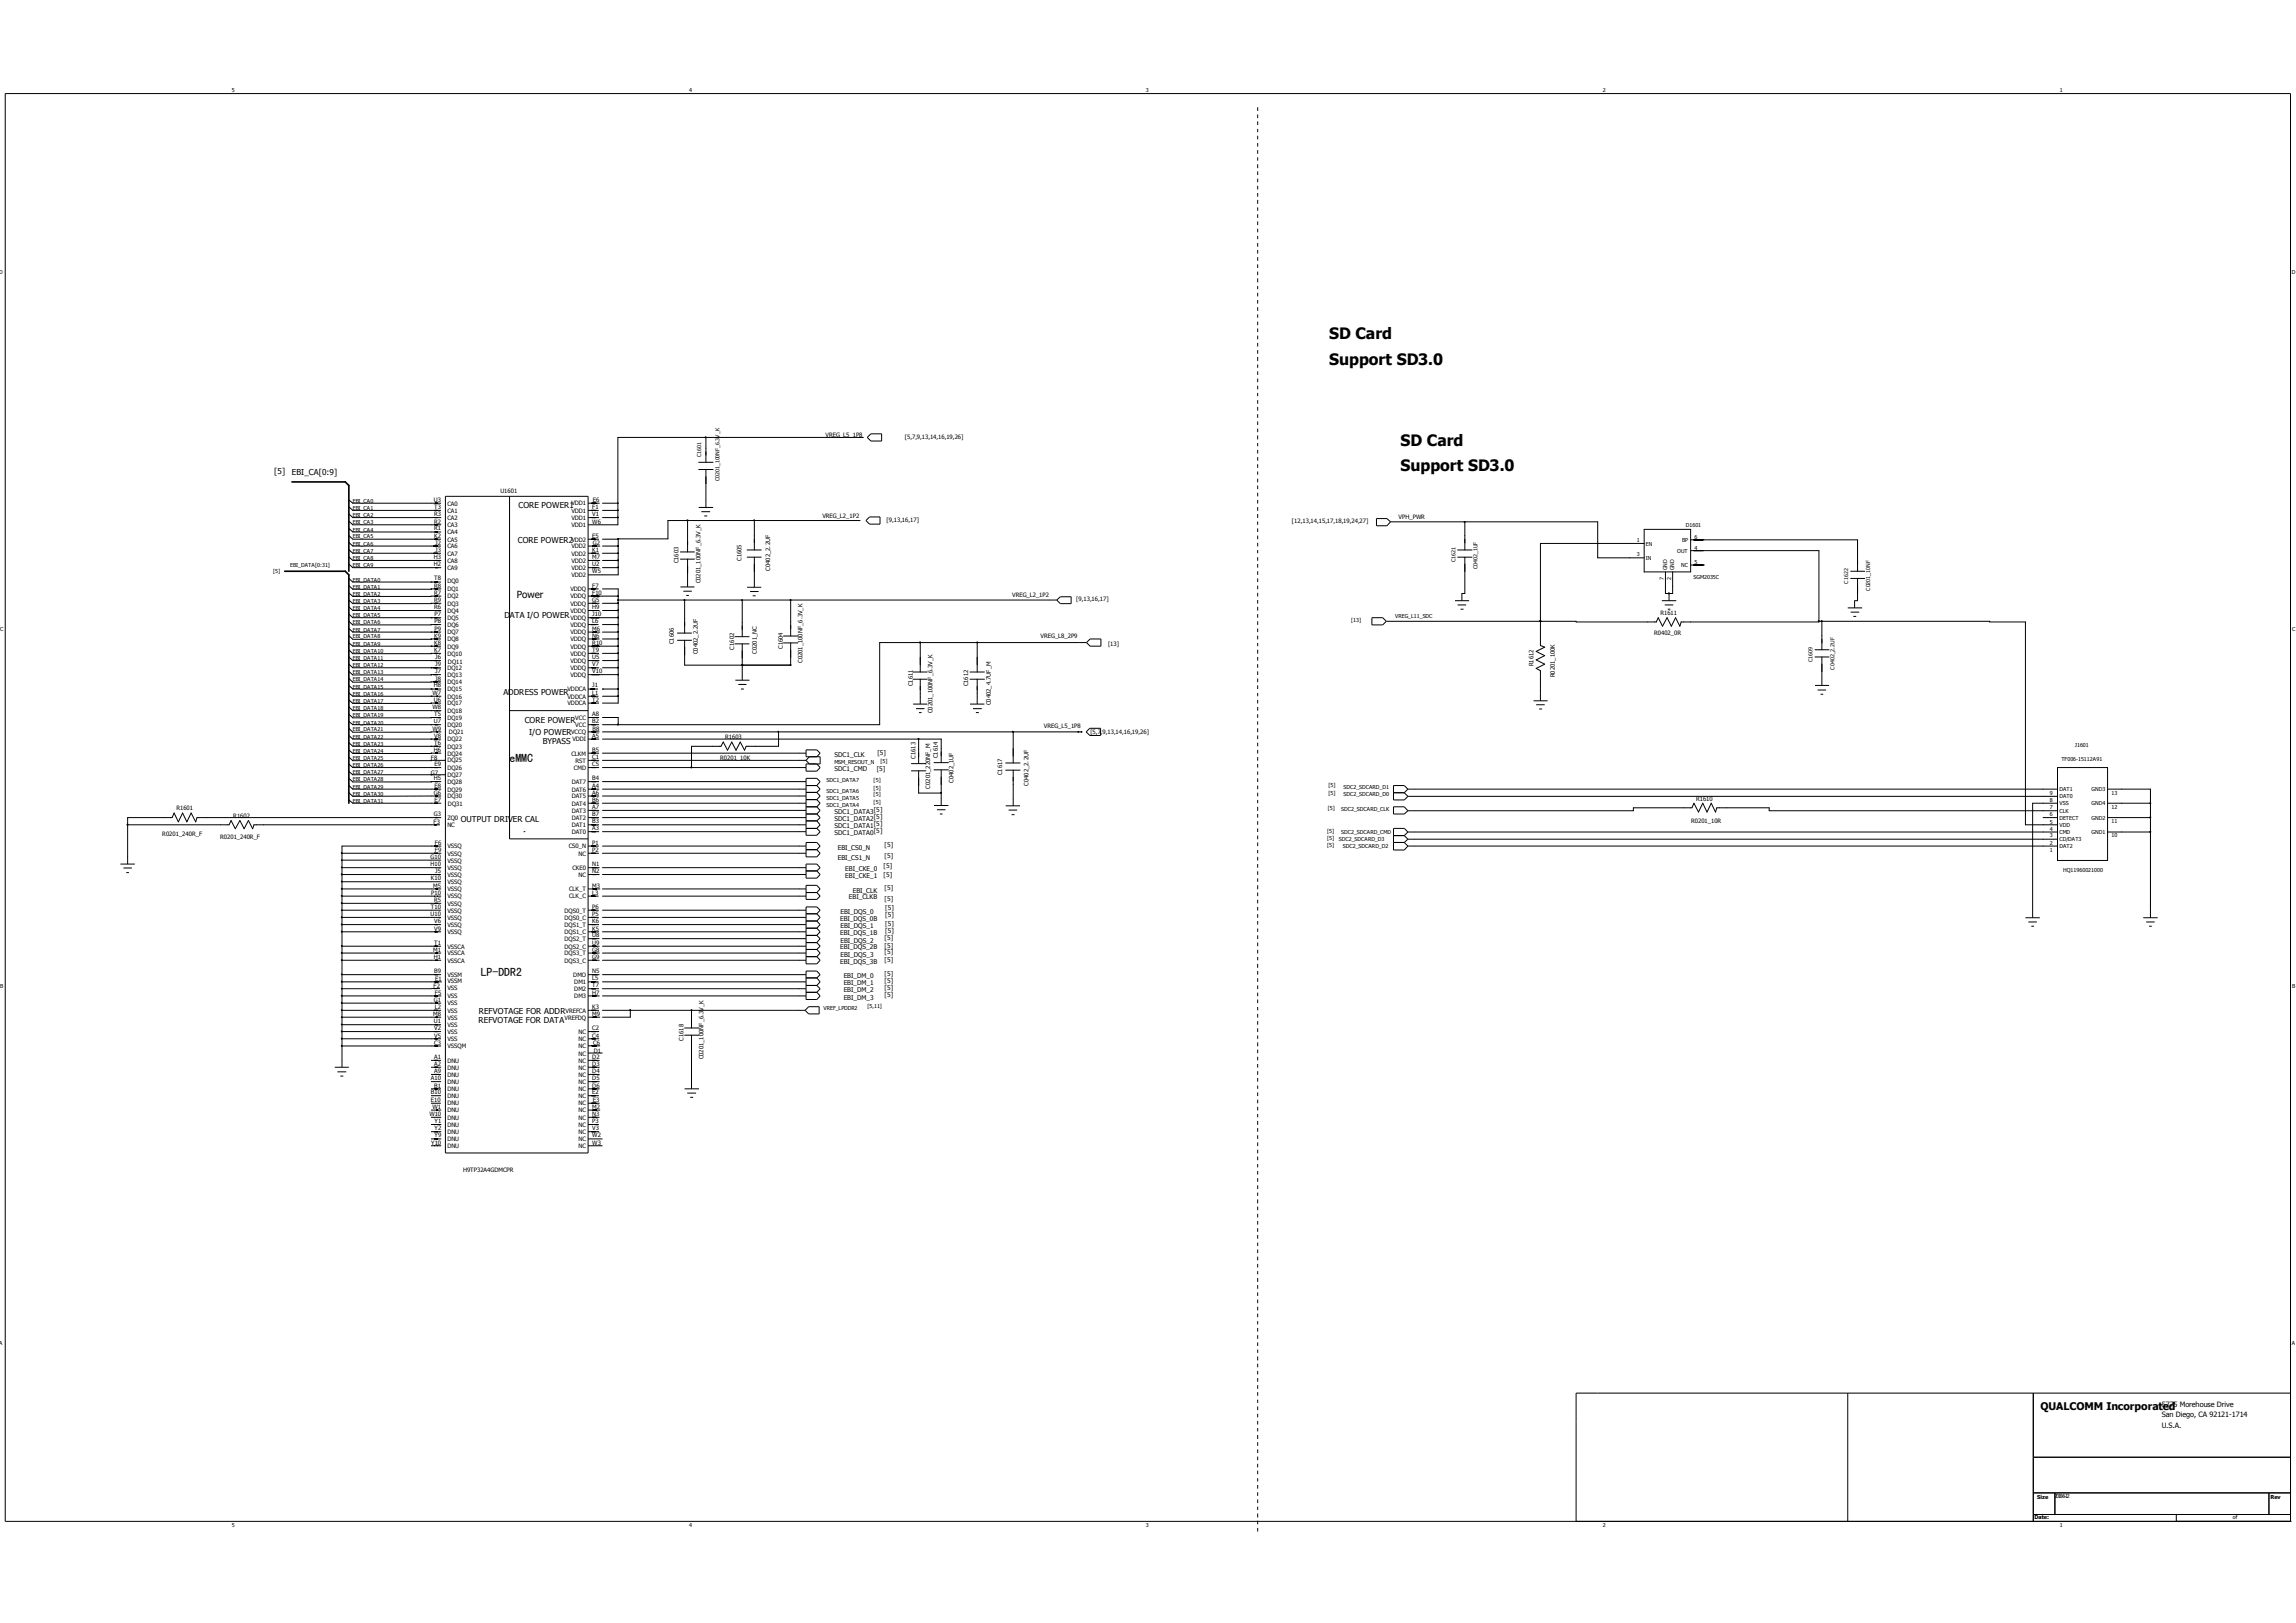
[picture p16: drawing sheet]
<svg xmlns="http://www.w3.org/2000/svg" width="297mm" height="210mm" viewBox="0 0 297 210" stroke-linecap="round" stroke-linejoin="round" font-family="sans-serif">
<defs><g id="words">
<g font-size="2">
<text x="172" y="43.9">SD Card</text>
<text x="172" y="47.2">Support SD3.0</text>
<text x="181.2" y="57.7">SD Card</text>
<text x="181.2" y="61">Support SD3.0</text>
</g>
<g font-size="1.5">
<text x="65.9" y="98.6">eMMC</text>
<text x="62.2" y="126.3">LP-DDR2</text>
</g>
<text font-size="1.4" x="263.9" y="182.5">QUALCOMM Incorporated</text>
<text font-size="1.3" x="66.8" y="77.3">Power</text>
<g font-size="1.1">
<text x="35.5" y="61.3">[5]</text>
<text x="37.8" y="61.4">EBI_CA[0:9]</text>
<text x="67.1" y="65.7">CORE POWER1</text>
<text x="67" y="70.3">CORE POWER2</text>
<text x="65.2" y="80">DATA I/O POWER</text>
<text x="65.1" y="89.9">ADDRESS POWER</text>
<text x="67.9" y="93.5">CORE POWER</text>
<text x="68.5" y="95.1">I/O POWER</text>
<text x="70.2" y="96.2">BYPASS</text>
<text x="59.6" y="106.4">OUTPUT DRIVER CAL</text>
<text x="61.9" y="131.2">REFVOTAGE FOR ADDR</text>
<text x="61.9" y="132.3">REFVOTAGE FOR DATA</text>
</g>
<g font-size=".9">
<text x="279.6" y="182">5775 Morehouse Drive</text>
<text x="279.6" y="183.4">San Diego, CA 92121-1714</text>
<text x="279.6" y="184.8">U.S.A.</text>
</g>
<g font-size=".8">
<text x="106.8" y="56.5">VREG_L5_1P8</text>
<text x="117" y="56.8">[5,7,9,13,14,16,19,26]</text>
<text x="56.1" y="65">U3</text>
<text x="56.2" y="65.9">T3</text>
<text x="57.9" y="65.4">CA0</text>
<text x="64.7" y="63.9">U1601</text>
<text x="73.9" y="65.4">VDD1</text>
<text x="76.6" y="65.9">F1</text>
<text x="76.7" y="65">E6</text>
<text x="56.2" y="69.6">K2</text>
<text x="56.2" y="68.6">R1</text>
<text x="56.2" y="67.7">R2</text>
<text x="56.2" y="66.8">R3</text>
<text x="56.3" y="70.5">J2</text>
<text x="56.3" y="71.4">J3</text>
<text x="57.9" y="71">CA6</text>
<text x="57.9" y="71.9">CA7</text>
<text x="57.9" y="70.1">CA5</text>
<text x="57.9" y="69.1">CA4</text>
<text x="57.9" y="68.2">CA3</text>
<text x="57.9" y="67.3">CA2</text>
<text x="57.9" y="66.3">CA1</text>
<text x="73.9" y="70.1">VDD2</text>
<text x="73.9" y="66.3">VDD1</text>
<text x="73.9" y="70.9">VDD2</text>
<text x="73.9" y="71.9">VDD2</text>
<text x="73.9" y="67.3">VDD1</text>
<text x="73.9" y="68.2">VDD1</text>
<text x="76.6" y="69.6">E5</text>
<text x="76.6" y="71.4">K1</text>
<text x="76.6" y="66.8">V1</text>
<text x="76.6" y="67.7">W6</text>
<text x="76.7" y="70.5">G2</text>
<text x="106.4" y="67.1">VREG_L2_1P2</text>
<text x="114.7" y="67.5">[9,13,16,17]</text>
<text x="167.1" y="67.7">[12,13,14,15,17,18,19,24,27]</text>
<text x="180.9" y="67.1">VPH_PWR</text>
<text x="56.1" y="73.2">H2</text>
<text x="56.1" y="72.4">H3</text>
<text x="56.2" y="77">R7</text>
<text x="56.2" y="76">R8</text>
<text x="56.2" y="77.9">R9</text>
<text x="56.2" y="75.1">T8</text>
<text x="57.9" y="73.8">CA9</text>
<text x="57.9" y="72.8">CA8</text>
<text x="57.9" y="77.4">DQ2</text>
<text x="57.9" y="76.5">DQ1</text>
<text x="57.9" y="75.5">DQ0</text>
<text x="73.8" y="76.5">VDDQ</text>
<text x="73.8" y="77.4">VDDQ</text>
<text x="73.9" y="72.8">VDD2</text>
<text x="73.9" y="73.8">VDD2</text>
<text x="73.9" y="74.7">VDD2</text>
<text x="76.6" y="76">F7</text>
<text x="76.6" y="77">F10</text>
<text x="76.6" y="77.9">G5</text>
<text x="76.6" y="72.4">M7</text>
<text x="76.6" y="73.2">U2</text>
<text x="76.6" y="74.2">W5</text>
<text x="87.7" y="72.9" transform="rotate(-90 87.7 72.9)">C1603</text>
<text x="90.6" y="75.5" transform="rotate(-90 90.6 75.5)">C0201_100NF_6.3V_K</text>
<text x="95.9" y="72.6" transform="rotate(-90 95.9 72.6)">C1605</text>
<text x="99.6" y="73.8" transform="rotate(-90 99.6 73.8)">C0402_2.2UF</text>
<text x="130.9" y="77.3">VREG_L2_1P2</text>
<text x="139.2" y="77.7">[9,13,16,17]</text>
<text x="56.2" y="83.4">K8</text>
<text x="56.2" y="82.5">K9</text>
<text x="56.2" y="78.8">R6</text>
<text x="56.2" y="79.8">P7</text>
<text x="56.2" y="80.7">P8</text>
<text x="56.2" y="81.6">P9</text>
<text x="57.9" y="83.9">DQ9</text>
<text x="57.9" y="83">DQ8</text>
<text x="57.9" y="80.2">DQ5</text>
<text x="57.9" y="81.1">DQ6</text>
<text x="57.9" y="82.1">DQ7</text>
<text x="57.9" y="79.3">DQ4</text>
<text x="57.9" y="78.4">DQ3</text>
<text x="73.8" y="78.4">VDDQ</text>
<text x="73.8" y="79.3">VDDQ</text>
<text x="73.8" y="80.2">VDDQ</text>
<text x="73.8" y="81.1">VDDQ</text>
<text x="73.8" y="82.1">VDDQ</text>
<text x="73.8" y="83">VDDQ</text>
<text x="73.8" y="83.9">VDDQ</text>
<text x="76.6" y="78.8">H9</text>
<text x="76.6" y="79.8">J10</text>
<text x="76.6" y="80.7">L6</text>
<text x="76.6" y="81.6">M6</text>
<text x="76.6" y="82.5">N6</text>
<text x="76.6" y="83.4">R10</text>
<text x="87.2" y="83.4" transform="rotate(-90 87.2 83.4)">C1606</text>
<text x="101.3" y="84" transform="rotate(-90 101.3 84)">C1604</text>
<text x="134.6" y="82.6">VREG_L8_2P9</text>
<text x="143.3" y="83.6">[13]</text>
<text x="214" y="82.2">R0402_0R</text>
<text x="214.8" y="79.6">R1611</text>
<text x="56" y="89.9">W7</text>
<text x="56.1" y="89">H8</text>
<text x="56.2" y="84.4">K7</text>
<text x="56.3" y="85.3">J6</text>
<text x="56.3" y="87.1">J7</text>
<text x="56.3" y="88.1">J8</text>
<text x="56.3" y="86.2">J9</text>
<text x="57.9" y="89.5">DQ15</text>
<text x="57.9" y="87.6">DQ13</text>
<text x="57.9" y="88.5">DQ14</text>
<text x="57.9" y="86.7">DQ12</text>
<text x="57.9" y="84.8">DQ10</text>
<text x="57.9" y="85.9">DQ11</text>
<text x="73.4" y="89.5">VDDCA</text>
<text x="73.8" y="84.8">VDDQ</text>
<text x="73.8" y="85.8">VDDQ</text>
<text x="73.8" y="86.7">VDDQ</text>
<text x="73.8" y="87.6">VDDQ</text>
<text x="76.6" y="89">J1</text>
<text x="76.6" y="89.9">L1</text>
<text x="76.6" y="84.4">T9</text>
<text x="76.6" y="85.3">U5</text>
<text x="76.6" y="86.2">V7</text>
<text x="76.6" y="87.1">V10</text>
<text x="90.3" y="84.6" transform="rotate(-90 90.3 84.6)">C0402_2.2UF</text>
<text x="95" y="84" transform="rotate(-90 95 84)">C1602</text>
<text x="97.9" y="84.6" transform="rotate(-90 97.9 84.6)">C0201_NC</text>
<text x="103.8" y="85.8" transform="rotate(-90 103.8 85.8)">C0201_100NF_6.3V_K</text>
<text x="118.1" y="88.8" transform="rotate(-90 118.1 88.8)">C1611</text>
<text x="125.3" y="88.8" transform="rotate(-90 125.3 88.8)">C1612</text>
<text x="198.4" y="86.2" transform="rotate(-90 198.4 86.2)">R1612</text>
<text x="201.1" y="87.6" transform="rotate(-90 201.1 87.6)">R0201_100K</text>
<text x="56" y="91.7">W8</text>
<text x="56" y="94.5">W9</text>
<text x="56.1" y="90.8">U6</text>
<text x="56.1" y="93.6">U7</text>
<text x="56.2" y="92.7">T5</text>
<text x="56.2" y="95.4">V8</text>
<text x="57.9" y="93.1">DQ19</text>
<text x="57.9" y="91.3">DQ17</text>
<text x="57.9" y="94.1">DQ20</text>
<text x="57.9" y="95.9">DQ22</text>
<text x="57.9" y="90.4">DQ16</text>
<text x="57.9" y="92.3">DQ18</text>
<text x="58.1" y="95">DQ21</text>
<text x="73.4" y="90.4">VDDCA</text>
<text x="73.4" y="91.3">VDDCA</text>
<text x="73.9" y="95">VCCQ</text>
<text x="74" y="95.9">VDDI</text>
<text x="74.4" y="93.1">VCC</text>
<text x="74.4" y="94.1">VCC</text>
<text x="76.6" y="95.4">A5</text>
<text x="76.6" y="92.7">A8</text>
<text x="76.6" y="93.6">B2</text>
<text x="76.6" y="90.8">T2</text>
<text x="76.7" y="94.5">B8</text>
<text x="93.8" y="95.6">R1603</text>
<text x="120.6" y="92.3" transform="rotate(-90 120.6 92.3)">C0201_100NF_6.3V_K</text>
<text x="128.2" y="91.2" transform="rotate(-90 128.2 91.2)">C0402_4.7UF_M</text>
<text x="135" y="94.2">VREG_L5_1P8</text>
<text x="141" y="95">[5,7,9,13,14,16,19,26]</text>
<text x="55.7" y="98.4">F8</text>
<text x="55.7" y="100.3">G7</text>
<text x="56.1" y="101">H5</text>
<text x="56.1" y="97.3">H6</text>
<text x="56.2" y="96.4">T6</text>
<text x="56.2" y="101.9">E8</text>
<text x="56.2" y="99.1">E9</text>
<text x="57.9" y="99.6">DQ26</text>
<text x="57.9" y="98.6">DQ25</text>
<text x="57.9" y="100.6">DQ27</text>
<text x="57.9" y="101.4">DQ28</text>
<text x="57.9" y="97.8">DQ24</text>
<text x="57.9" y="96.9">DQ23</text>
<text x="73.9" y="97.8">CLKM</text>
<text x="73.9" y="101.4">DAT7</text>
<text x="74.2" y="99.6">CMD</text>
<text x="74.5" y="98.7">RST</text>
<text x="76.6" y="101.9">A4</text>
<text x="76.6" y="101">B4</text>
<text x="76.6" y="97.3">B5</text>
<text x="76.6" y="98.2">C1</text>
<text x="76.6" y="99.1">C5</text>
<text x="93.2" y="98.4">R0201_10K</text>
<text x="107.9" y="99.8">SDC1_CMD</text>
<text x="107.9" y="97.9">SDC1_CLK</text>
<text x="113.4" y="99.7">[5]</text>
<text x="113.5" y="97.7">[5]</text>
<text x="118.4" y="98.2" transform="rotate(-90 118.4 98.2)">C1613</text>
<text x="121.3" y="98.1" transform="rotate(-90 121.3 98.1)">C1614</text>
<text x="123.3" y="101.3" transform="rotate(-90 123.3 101.3)">C0402_1UF</text>
<text x="129.7" y="100.3" transform="rotate(-90 129.7 100.3)">C1617</text>
<text x="133" y="101.7" transform="rotate(-90 133 101.7)">C0402_2.2UF</text>
<text x="22.8" y="104.9">R1601</text>
<text x="30.2" y="105.8">R1602</text>
<text x="56.1" y="106.6">F3</text>
<text x="56.1" y="105.6">G3</text>
<text x="56.1" y="102.8">G6</text>
<text x="56.2" y="103.8">E7</text>
<text x="57.9" y="102.4">DQ29</text>
<text x="57.9" y="106.9">NC</text>
<text x="57.9" y="106.1">ZQ0</text>
<text x="57.9" y="103.3">DQ30</text>
<text x="57.9" y="104.3">DQ31</text>
<text x="73.9" y="107.9">DAT0</text>
<text x="73.9" y="102.4">DAT6</text>
<text x="73.9" y="103.3">DAT5</text>
<text x="73.9" y="105.2">DAT3</text>
<text x="73.9" y="107">DAT1</text>
<text x="73.9" y="104.2">DAT4</text>
<text x="73.9" y="106.1">DAT2</text>
<text x="76.6" y="107.5">A3</text>
<text x="76.6" y="102.8">A6</text>
<text x="76.6" y="104.7">A7</text>
<text x="76.6" y="106.5">B3</text>
<text x="76.6" y="103.8">B6</text>
<text x="76.6" y="105.6">B7</text>
<text x="107.9" y="105.3">SDC1_DATA3</text>
<text x="107.9" y="106.2">SDC1_DATA2</text>
<text x="107.9" y="107.2">SDC1_DATA1</text>
<text x="113" y="105">[5]</text>
<text x="113" y="106">[5]</text>
<text x="113" y="106.9">[5]</text>
<text x="113" y="107.8">[5]</text>
<text x="120.3" y="102" transform="rotate(-90 120.3 102)">C0201_220NF_M</text>
<text x="218.8" y="106.4">R0201_10R</text>
<text x="219.4" y="103.6">R1610</text>
<text x="21" y="108.2">R0201_240R_F</text>
<text x="28.5" y="108.6">R0201_240R_F</text>
<text x="55.7" y="111.1">G10</text>
<text x="55.7" y="112.1">H10</text>
<text x="55.7" y="113.9">K10</text>
<text x="56.3" y="109.3">F6</text>
<text x="56.3" y="110.2">F9</text>
<text x="56.3" y="113">J5</text>
<text x="57.9" y="109.8">VSSQ</text>
<text x="57.9" y="110.7">VSSQ</text>
<text x="57.9" y="111.6">VSSQ</text>
<text x="57.9" y="112.6">VSSQ</text>
<text x="57.9" y="113.5">VSSQ</text>
<text x="73.6" y="109.8">CS0_N</text>
<text x="74" y="112.6">CKE0</text>
<text x="74.8" y="113.5">NC</text>
<text x="74.8" y="110.7">NC</text>
<text x="76.6" y="112.1">N1</text>
<text x="76.6" y="113">N2</text>
<text x="76.6" y="109.3">P1</text>
<text x="76.6" y="110.2">P2</text>
<text x="107.9" y="108.1">SDC1_DATA0</text>
<text x="108.4" y="111.3">EBI_CS1_N</text>
<text x="108.4" y="109.9">EBI_CS0_N</text>
<text x="109.3" y="113.6">EBI_CKE_1</text>
<text x="109.3" y="112.7">EBI_CKE_0</text>
<text x="114.3" y="113.5">[5]</text>
<text x="114.3" y="112.3">[5]</text>
<text x="114.4" y="111">[5]</text>
<text x="114.4" y="109.6">[5]</text>
<text x="55.7" y="118.5">U10</text>
<text x="55.7" y="117.6">T10</text>
<text x="55.8" y="115.7">P10</text>
<text x="56" y="114.9">M5</text>
<text x="56.2" y="116.7">R5</text>
<text x="56.2" y="119.4">V6</text>
<text x="57.9" y="114.4">VSSQ</text>
<text x="57.9" y="115.3">VSSQ</text>
<text x="57.9" y="116.3">VSSQ</text>
<text x="57.9" y="117.2">VSSQ</text>
<text x="57.9" y="118.1">VSSQ</text>
<text x="57.9" y="119">VSSQ</text>
<text x="57.9" y="119.9">VSSQ</text>
<text x="73" y="119.9">DQS1_T</text>
<text x="73" y="119">DQS0_C</text>
<text x="73" y="118.1">DQS0_T</text>
<text x="73.6" y="116.3">CLK_C</text>
<text x="73.6" y="115.3">CLK_T</text>
<text x="76.6" y="119.4">K6</text>
<text x="76.6" y="115.7">L3</text>
<text x="76.6" y="114.9">M3</text>
<text x="76.6" y="118.5">P5</text>
<text x="76.6" y="117.6">P6</text>
<text x="108.7" y="119.2">EBI_DQS_0B</text>
<text x="108.7" y="118.2">EBI_DQS_0</text>
<text x="109.8" y="116.4">EBI_CLKB</text>
<text x="110.3" y="115.5">EBI_CLK</text>
<text x="114.4" y="115.2">[5]</text>
<text x="114.4" y="116.6">[5]</text>
<text x="114.5" y="119.8">[5]</text>
<text x="114.5" y="117.7">[5]</text>
<text x="114.5" y="118.6">[5]</text>
<text x="56" y="123.2">M1</text>
<text x="56.1" y="124.1">H1</text>
<text x="56.2" y="125.9">B9</text>
<text x="56.2" y="122.2">T1</text>
<text x="56.2" y="120.4">V9</text>
<text x="57.9" y="124.6">VSSCA</text>
<text x="57.9" y="123.6">VSSCA</text>
<text x="57.9" y="122.7">VSSCA</text>
<text x="57.9" y="120.9">VSSQ</text>
<text x="73" y="123.6">DQS3_T</text>
<text x="73" y="124.6">DQS3_C</text>
<text x="73" y="120.9">DQS1_C</text>
<text x="73" y="121.8">DQS2_T</text>
<text x="73" y="122.7">DQS2_C</text>
<text x="76.6" y="123.2">G8</text>
<text x="76.6" y="124.1">G9</text>
<text x="76.6" y="120.4">K5</text>
<text x="76.6" y="125.9">N5</text>
<text x="76.6" y="121.3">U8</text>
<text x="76.6" y="122.2">U9</text>
<text x="108.7" y="124.7">EBI_DQS_3B</text>
<text x="108.7" y="122.9">EBI_DQS_2B</text>
<text x="108.7" y="121">EBI_DQS_1B</text>
<text x="108.7" y="123.8">EBI_DQS_3</text>
<text x="108.7" y="122">EBI_DQS_2</text>
<text x="108.7" y="120.1">EBI_DQS_1</text>
<text x="114.4" y="123.5">[5]</text>
<text x="114.4" y="121.6">[5]</text>
<text x="114.4" y="124.4">[5]</text>
<text x="114.4" y="122.6">[5]</text>
<text x="114.5" y="120.7">[5]</text>
<text x="56" y="131.5">M8</text>
<text x="56.1" y="127.9">F2</text>
<text x="56.1" y="129.6">G1</text>
<text x="56.3" y="128.7">F5</text>
<text x="56.3" y="130.6">L2</text>
<text x="56.3" y="126.9">E1</text>
<text x="57.9" y="126.4">VSSM</text>
<text x="57.9" y="127.1">VSSM</text>
<text x="57.9" y="128.1">VSS</text>
<text x="57.9" y="129.2">VSS</text>
<text x="57.9" y="130.1">VSS</text>
<text x="57.9" y="131">VSS</text>
<text x="57.9" y="131.9">VSS</text>
<text x="73" y="131.9">VREFDQ</text>
<text x="73.1" y="131">VREFCA</text>
<text x="74.2" y="126.4">DMO</text>
<text x="74.3" y="129.2">DM3</text>
<text x="74.3" y="127.3">DM1</text>
<text x="74.3" y="128.2">DM2</text>
<text x="76.6" y="128.7">H7</text>
<text x="76.6" y="130.6">K3</text>
<text x="76.6" y="126.8">L5</text>
<text x="76.6" y="131.5">M9</text>
<text x="76.6" y="127.8">T7</text>
<text x="109.1" y="129.3">EBI_DM_3</text>
<text x="109.1" y="128.4">EBI_DM_2</text>
<text x="109.1" y="127.5">EBI_DM_1</text>
<text x="109.1" y="126.5">EBI_DM_0</text>
<text x="114.4" y="129">[5]</text>
<text x="114.4" y="128.1">[5]</text>
<text x="114.4" y="127.2">[5]</text>
<text x="114.4" y="126.3">[5]</text>
<text x="56.1" y="132.4">U1</text>
<text x="56.2" y="137">A1</text>
<text x="56.2" y="137.9">A2</text>
<text x="56.2" y="135.2">C3</text>
<text x="56.2" y="133.3">V2</text>
<text x="56.2" y="134.2">V5</text>
<text x="57.9" y="137.5">DNU</text>
<text x="57.9" y="135.6">VSSQM</text>
<text x="57.9" y="132.9">VSS</text>
<text x="57.9" y="133.8">VSS</text>
<text x="57.9" y="134.7">VSS</text>
<text x="74.8" y="133.8">NC</text>
<text x="74.8" y="134.7">NC</text>
<text x="74.8" y="135.6">NC</text>
<text x="74.8" y="136.6">NC</text>
<text x="74.8" y="137.5">NC</text>
<text x="76.6" y="133.3">C2</text>
<text x="76.6" y="134.2">C4</text>
<text x="76.6" y="137">D2</text>
<text x="76.6" y="137.9">D3</text>
<text x="76.7" y="135.3">C6</text>
<text x="76.8" y="136.2">D1</text>
<text x="88.4" y="134.7" transform="rotate(-90 88.4 134.7)">C1618</text>
<text x="91" y="137.1" transform="rotate(-90 91 137.1)">C0201_100NF_6.3V_K</text>
<text x="55.7" y="139.7">A10</text>
<text x="55.7" y="141.6">B10</text>
<text x="55.7" y="142.6">E10</text>
<text x="56" y="143.5">W1</text>
<text x="56.2" y="138.9">A9</text>
<text x="56.2" y="140.7">B1</text>
<text x="57.9" y="138.4">DNU</text>
<text x="57.9" y="139.3">DNU</text>
<text x="57.9" y="140.3">DNU</text>
<text x="57.9" y="141.2">DNU</text>
<text x="57.9" y="142.1">DNU</text>
<text x="57.9" y="143">DNU</text>
<text x="57.9" y="143.9">DNU</text>
<text x="74.8" y="138.4">NC</text>
<text x="74.8" y="139.3">NC</text>
<text x="74.8" y="140.3">NC</text>
<text x="74.8" y="141.2">NC</text>
<text x="74.8" y="142.1">NC</text>
<text x="74.8" y="143">NC</text>
<text x="74.8" y="143.9">NC</text>
<text x="76.6" y="138.9">D4</text>
<text x="76.6" y="139.7">D5</text>
<text x="76.6" y="140.7">D6</text>
<text x="76.6" y="141.6">E2</text>
<text x="76.6" y="143.5">M2</text>
<text x="76.7" y="142.6">E3</text>
<text x="55.5" y="144.4">W10</text>
<text x="55.8" y="148.1">Y10</text>
<text x="56.2" y="145.3">Y1</text>
<text x="56.2" y="146.2">Y2</text>
<text x="56.2" y="147.2">Y9</text>
<text x="57.9" y="144.9">DNU</text>
<text x="57.9" y="145.8">DNU</text>
<text x="57.9" y="146.7">DNU</text>
<text x="57.9" y="147.7">DNU</text>
<text x="57.9" y="148.6">DNU</text>
<text x="74.8" y="144.9">NC</text>
<text x="74.8" y="145.8">NC</text>
<text x="74.8" y="146.7">NC</text>
<text x="74.8" y="147.7">NC</text>
<text x="74.8" y="148.6">NC</text>
<text x="76.6" y="144.4">N3</text>
<text x="76.6" y="145.3">P3</text>
<text x="76.6" y="146.2">V3</text>
<text x="76.6" y="147.2">W2</text>
<text x="76.6" y="148.1">W3</text>
<text x="59.9" y="151.6">H9TP32A4GDMCPR</text>
</g>
<g font-size=".7">
<text x="30" y="11.9">5</text>
<text x="89.1" y="11.9">4</text>
<text x="148.2" y="11.9">3</text>
<text x="207.4" y="11.9">2</text>
<text x="266.4" y="11.9">1</text>
<text x="0" y="35.5">D</text>
<text x="296.5" y="35.5">D</text>
<text x="90.7" y="59.1" transform="rotate(-90 90.7 59.1)">C1601</text>
<text x="45.6" y="65">EBI_CA0</text>
<text x="45.6" y="66">EBI_CA1</text>
<text x="93.1" y="62.3" transform="rotate(-90 93.1 62.3)">C0201_100NF_6.3V_K</text>
<text x="45.6" y="66.9">EBI_CA2</text>
<text x="45.6" y="67.8">EBI_CA3</text>
<text x="45.6" y="68.8">EBI_CA4</text>
<text x="45.6" y="69.7">EBI_CA5</text>
<text x="45.6" y="70.6">EBI_CA6</text>
<text x="45.6" y="71.5">EBI_CA7</text>
<text x="211.7" y="72">3</text>
<text x="211.7" y="70.2">1</text>
<text x="212.9" y="70.6">EN</text>
<text x="217" y="71.5">OUT</text>
<text x="217.6" y="70.1">BP</text>
<text x="218.1" y="68.1">D1601</text>
<text x="219.2" y="69.7">6</text>
<text x="219.2" y="71.1">4</text>
<text x="35.3" y="74.1">[5]</text>
<text x="37.5" y="73.3">EBI_DATA[0:31]</text>
<text x="45.6" y="72.5">EBI_CA8</text>
<text x="45.6" y="73.4">EBI_CA9</text>
<text x="45.6" y="75.3">EBI_DATA0</text>
<text x="45.6" y="76.2">EBI_DATA1</text>
<text x="45.6" y="77.1">EBI_DATA2</text>
<text x="188.3" y="72.8" transform="rotate(-90 188.3 72.8)">C1621</text>
<text x="191.1" y="73.6" transform="rotate(-90 191.1 73.6)">C0402_1UF</text>
<text x="212.9" y="72.5">IN</text>
<text x="215.2" y="75" transform="rotate(-90 215.2 75)">7</text>
<text x="215.7" y="73.8" transform="rotate(-90 215.7 73.8)">GND</text>
<text x="216.2" y="75" transform="rotate(-90 216.2 75)">2</text>
<text x="216.6" y="73.8" transform="rotate(-90 216.6 73.8)">GND</text>
<text x="217.5" y="73.4">NC</text>
<text x="219.1" y="74.9">SGM2035C</text>
<text x="219.2" y="72.9">5</text>
<text x="239.1" y="75.5" transform="rotate(-90 239.1 75.5)">C1622</text>
<text x="241.9" y="76.4" transform="rotate(-90 241.9 76.4)">C0201_10NF</text>
<text x="0" y="81.7">C</text>
<text x="45.6" y="78">EBI_DATA3</text>
<text x="45.6" y="78.9">EBI_DATA4</text>
<text x="45.6" y="79.9">EBI_DATA5</text>
<text x="45.6" y="80.8">EBI_DATA6</text>
<text x="45.6" y="81.7">EBI_DATA7</text>
<text x="45.6" y="82.6">EBI_DATA8</text>
<text x="45.6" y="83.5">EBI_DATA9</text>
<text x="174.8" y="80.5">[13]</text>
<text x="180.5" y="79.9">VREG_L11_SDC</text>
<text x="296.5" y="81.7">C</text>
<text x="45.6" y="84.5">EBI_DATA10</text>
<text x="45.6" y="85.4">EBI_DATA11</text>
<text x="45.6" y="86.3">EBI_DATA12</text>
<text x="45.6" y="87.3">EBI_DATA13</text>
<text x="45.6" y="88.2">EBI_DATA14</text>
<text x="45.6" y="89.1">EBI_DATA15</text>
<text x="234.4" y="85.7" transform="rotate(-90 234.4 85.7)">C1609</text>
<text x="237.3" y="86.6" transform="rotate(-90 237.3 86.6)">C0402_2.2UF</text>
<text x="45.6" y="90">EBI_DATA16</text>
<text x="45.6" y="91">EBI_DATA17</text>
<text x="45.6" y="91.9">EBI_DATA18</text>
<text x="45.6" y="92.8">EBI_DATA19</text>
<text x="45.6" y="93.7">EBI_DATA20</text>
<text x="45.6" y="94.6">EBI_DATA21</text>
<text x="45.6" y="95.6">EBI_DATA22</text>
<text x="45.6" y="96.5">EBI_DATA23</text>
<text x="45.6" y="97.4">EBI_DATA24</text>
<text x="45.6" y="98.3">EBI_DATA25</text>
<text x="45.6" y="99.2">EBI_DATA26</text>
<text x="45.6" y="100.2">EBI_DATA27</text>
<text x="45.6" y="101.1">EBI_DATA28</text>
<text x="106.9" y="101.2">SDC1_DATA7</text>
<text x="107.9" y="98.9">MSM_RESOUT_N</text>
<text x="113" y="101.2">[5]</text>
<text x="113.9" y="98.7">[5]</text>
<text x="171.8" y="101.9">[5]</text>
<text x="266.7" y="98.4">TF006-15112A91</text>
<text x="268.4" y="96.6">J1601</text>
<text x="45.6" y="102">EBI_DATA29</text>
<text x="45.6" y="102.9">EBI_DATA30</text>
<text x="45.6" y="103.9">EBI_DATA31</text>
<text x="106.9" y="104.4">SDC1_DATA4</text>
<text x="106.9" y="102.6">SDC1_DATA6</text>
<text x="106.9" y="103.5">SDC1_DATA5</text>
<text x="113" y="104">[5]</text>
<text x="113" y="102.2">[5]</text>
<text x="113" y="103.1">[5]</text>
<text x="171.7" y="107.8">[5]</text>
<text x="171.8" y="104.8">[5]</text>
<text x="171.8" y="102.9">[5]</text>
<text x="173.5" y="108">SDC2_SDCARD_CMD</text>
<text x="173.5" y="104.9">SDC2_SDCARD_CLK</text>
<text x="173.8" y="102.1">SDC2_SDCARD_D1</text>
<text x="173.8" y="103.1">SDC2_SDCARD_D0</text>
<text x="265.2" y="107.5">4</text>
<text x="265.2" y="106.6">5</text>
<text x="265.2" y="105.6">6</text>
<text x="265.2" y="104.7">7</text>
<text x="265.2" y="103.8">8</text>
<text x="265.2" y="102.8">9</text>
<text x="266.4" y="107.9">CMD</text>
<text x="266.4" y="107">VDD</text>
<text x="266.4" y="106.1">DETECT</text>
<text x="266.4" y="105.2">CLK</text>
<text x="266.4" y="104.2">VSS</text>
<text x="266.4" y="103.3">DAT0</text>
<text x="266.4" y="102.4">DAT1</text>
<text x="270.5" y="107.9">GND1</text>
<text x="270.5" y="106.1">GND2</text>
<text x="270.5" y="102.4">GND3</text>
<text x="270.5" y="104.2">GND4</text>
<text x="273.1" y="106.5">11</text>
<text x="273.1" y="102.8">13</text>
<text x="273.1" y="104.7">12</text>
<text x="171.7" y="108.7">[5]</text>
<text x="171.7" y="109.5">[5]</text>
<text x="173.2" y="108.8">SDC2_SDCARD_D3</text>
<text x="173.7" y="109.7">SDC2_SDCARD_D2</text>
<text x="265.2" y="110.2">1</text>
<text x="265.2" y="109.3">2</text>
<text x="265.2" y="108.3">3</text>
<text x="266.4" y="109.7">DAT2</text>
<text x="266.4" y="108.9">CD/DAT3</text>
<text x="266.9" y="112.8">HQ11960021000</text>
<text x="273.1" y="108.3">10</text>
<text x="0" y="127.9">B</text>
<text x="106.5" y="130.7">VREF_LPDDR2</text>
<text x="112.2" y="130.5">[5,11]</text>
<text x="296.5" y="127.9">B</text>
<text x="0" y="174">A</text>
<text x="296.5" y="174">A</text>
<text x="30" y="197.6">5</text>
<text x="89.1" y="197.6">4</text>
<text x="148.2" y="197.6">3</text>
<text x="207.4" y="197.6">2</text>
<text x="263.2" y="196.6">Date:</text>
<text x="263.5" y="193.9">Size</text>
<text x="265.8" y="193.8">2018-6-12</text>
<text x="266.4" y="197.6">1</text>
<text x="288.8" y="196.6">of</text>
<text x="293.7" y="194">Rev</text>
</g>
</g></defs>
<g fill="none" stroke="#000" stroke-width=".13">
<path d="M.7 12.1h295.6v184.7h-295.6zM162.7 13.9v.5M162.7 14.8v.5M162.7 15.7v.5M162.7 16.7v.4M162.7 17.6v.4M162.7 18.5v.5M162.7 19.4v.5M162.7 20.4v.4M162.7 21.3v.5M162.7 22.2v.4M162.7 23.1v.5"/>
<path d="M162.7 24v.5M162.7 25v.4M162.7 25.9v.5M162.7 26.8v.5M162.7 27.7v.5M162.7 28.7v.4M162.7 29.6v.5M162.7 30.5v.4M162.7 31.5v.4M162.7 32.3v.5M162.7 33.3v.4M162.7 34.2v.5"/>
<path d="M162.7 35.1v.5M162.7 36v.5M162.7 37v.4M162.7 37.9v.5M162.7 38.8v.5M162.7 39.8v.4M90.4 59.8h1.8M91.3 56.6v3.2M111.6 56.6h.1h-31.8v11.3h-3.8M112.6 56.1h1.4v1h-1.4l-.4-.5zM162.7 40.7v.4M162.7 41.6v.5"/>
<path d="M162.7 42.5v.5M162.7 43.4v.5M162.7 44.4v.4M162.7 45.3v.5M162.7 46.2v.5M162.7 47.2v.4M162.7 48v.5M162.7 49v.4M162.7 49.9v.5M162.7 50.8v.5M162.7 51.8v.4M162.7 52.7v.4"/>
<path d="M162.7 53.6v.5M162.7 54.5v.5M162.7 55.5v.4M162.7 56.3v.6M162.7 57.3v.4M162.7 58.2v.5M162.7 59.1v.5M45.1 73l.5 .4h11.5M45.1 72.1l.5 .4h11.5M45.1 70.2l.5 .5h11.4M45.1 71.1l.5 .5h11.4M45.1 69.3l.5 .5h11.4"/>
<path d="M45.1 68.4l.5 .4h11.5M45.1 67.4l.5 .5h11.5M45.1 66.5l.5 .5h11.5M45.1 76.7l.5 .5 11.5-.1M45.1 75.8l.5 .4h11.5M45.1 77.6l.5 .5h11.5M45.1 65.6l.5 .4h11.4M45.1 64.7l.5 .4h11.5M45.1 79.5l.5 .4h10.2M45.1 74.8l.5 .5h10.2M45.1 78.5l.5 .5h10.2M55.8 79.9h1.3"/>
<path d="M55.8 79h1.3M55.8 75.3h1.2M55.8 75.3h.1M55.8 79h.1M55.8 79.9h.1M57.6 64.2h18.5v85h-18.5zM65.9 64.2v44.3h10.2M76.1 69.8h1.4M76.1 65.1h1.5M76.1 66h1.3M76.1 76.2h1.3M76.1 77.1h3.9"/>
<path d="M76.1 70.7h1.5M76.1 78.1h1.5M76.1 79h1.5M76.1 79.9h3.9M76.1 71.6h1.4M76.1 72.5h1.5M76.1 73.4h1.4M76.1 67h1.4M77.9 66h2M77.9 67h2M77.9 69.8h2.1M77.9 70.7h2.1"/>
<path d="M77.9 71.6h2.1M77.9 72.5h2.1M77.9 73.4h2.1M77.9 65.1h2M77.9 76.2h2.1v14.8h-2.1M77.9 78.1h2.1M77.9 79h2.1M80 77.6h56.7M88 71.4h1.8M88 72.3h1.8M88 75.9h1.8M88.4 76.5h1.1"/>
<path d="M88.6 77.6v4.3M88.8 77h.3M88.9 67.4v4M88.9 72.3v3.6M90.4 60.7h1.8M90.4 65.7h1.8M90.7 66.2h1.2M91.1 66.8h.4M91.3 60.7v5M96 77.6v4.8M96.6 71.2h1.9M96.6 72.1h1.9"/>
<path d="M96.6 76h1.9M97 76.5h1.1M97.4 77.1h.3M97.6 67.4v3.8M97.6 72.1v3.9M102.3 77.6v4.7M111.1 67.4h.1M111.2 67.4h-24.8v2.3h-6.4v4.7h-3.9M112.5 66.9h1.3v.9h-1.3l-.5-.4zM136.7 77.6l.5-.4h1.4v.9h-1.4zM162.7 60.1v.4M162.7 61v.4"/>
<path d="M162.7 61.9v.5M162.7 62.8v.5M162.7 63.8v.4M162.7 64.7v.5M162.7 65.6v.5M162.7 66.5v.5M162.7 67.5v.4M162.7 68.4v.4M162.7 69.3v.5M162.7 70.2v.5M162.7 71.2v.4M162.7 72.1v.5"/>
<path d="M162.7 73v.4M162.7 73.9v.5M162.7 74.8v.5M162.7 75.8v.4M162.7 76.7v.5M162.7 77.6v.5M162.7 78.5v.5M162.7 79.5v.4M177.5 79.9h1.4l.4 .5-.4 .5h-1.4zM178.1 67.1h1.3l.5 .4-.5 .5h-1.3zM179.9 67.5h26.8v4.7h6M188.2 77.7h1.8"/>
<path d="M188.6 71.2h1.8M188.6 72.1h1.8M188.6 78.3h1.1M188.9 78.8h.4M189.5 67.5v3.7M189.5 72.1v4.7h-.4v.9M212.7 68.5h6v5.5h-6zM212.7 70.3h-13.4v13.2l.5 .2-1.1 .6 1.1 .5-1.1 .6 1.1 .5-1.1 .6 .6 .3v3.9M215 77.7h1.8M215.3 78.3h1.2M215.4 74v2.8h1v-2.8M215.7 78.8h.4"/>
<path d="M215.9 76.8h.1M215.9 76.8v.9M218.7 73.1h1.8M218.7 71.2h16.6v9.3h-17.8l-.2 .5-.6-1.1-.5 1.1-.6-1.1-.5 1.1-.6-1.1-.3 .6-34.9-.1M218.7 69.8h21.6v4.1M239 78.7h1.9M239.4 73.9h1.8M239.4 74.8h1.8M239.4 79.2h1.1M239.7 79.8h.4M240.3 74.8v2.9h-.4v1M45.1 97l.5 .5h11.5"/>
<path d="M45.1 86.9l.5 .4h11.4M45.1 87.8l.5 .5 11.4-.1M45.1 84.1l.5 .5 11.4-.1M45.1 82.3l.5 .4h11.4M45.1 80.4l.5 .5 11.5-.1M45.1 92.4l.5 .5 11.4-.1M45.1 90.6l.5 .4h11.5M45.1 94.2l.5 .5h11.5M45.1 91.5l.5 .4h10.2M45.1 99.8l.5 .4h12M45.1 96.1l.5 .5h10.2M45.1 98.8l.5 .5h10.2"/>
<path d="M45.1 88.7l.5 .5h10.2M45.1 83.2l.5 .4h10.2M45.1 98l.5 .4h10.2M45.1 81.3l.5 .5h10.2M45.1 85l.5 .5h10.2M45.1 85.9l.5 .5h10.2M45.1 89.7l.5 .4h10.2M45.1 93.3l.5 .5h10.2M45.1 95.2l.5 .4h10.2M55.8 99.3h1.3M55.8 89.2h1.3M55.8 85.5h1.2"/>
<path d="M55.8 86.4h1.2M55.8 83.6h1.2M55.8 81.8h1.3M55.8 96.6h1.2M55.8 93.8h1.3M55.8 95.6h1.3M55.8 90.1h1.3M55.8 91.9h1.3M55.8 81.8h.1M55.8 91.9h.1M55.8 93.8h.1M55.8 95.6h.1"/>
<path d="M55.8 96.6h.1M55.8 99.3h.1M55.8 98.4h1.8M55.8 83.6h.1M55.8 85.5h.1M55.8 86.4h.1M55.8 89.2h.1M55.8 90.1h.1M65.9 91.9h10.2M76.1 95.6h1.4M76.1 92.8h1.4M76.1 93.8h1.4"/>
<path d="M76.1 97.5h1.4M76.1 94.7h1.4M76.1 98.4h1.4M76.1 99.3h1.4M76.1 89.2h1.3M76.1 90.1h1.3M76.1 80.8h1.3M76.1 81.8h1.5M76.1 82.7h1.5M76.1 83.6h3.9M76.1 91h1.4M76.1 84.5h1.4"/>
<path d="M76.1 85.5h1.4M76.1 86.4h1.4M76.1 87.3h3.9M77.9 94.7h62.1h-.2M77.9 89.2h.1M77.9 98.4h26.4M77.9 95.6h43.9v3.1M77.9 99.3h26.4M77.9 97.5h26.4M77.9 89.2h2.1M77.9 82.7h2.1M77.9 81.8h2.1"/>
<path d="M77.9 84.5h2.1M77.9 85.5h2.1M77.9 86.4h2.1M77.9 90.1h2.1M77.9 92.8h2.1v1M77.9 80.8h2.1M87.6 81.9h1.9M87.6 82.8h1.9M88.6 82.8v3.3h13.7v-2.9M95.1 82.4h1.8M95.1 83.3h1.8M95.1 88h1.8"/>
<path d="M95.5 88.6h1.1M95.8 89.2h.4M96 86.1h.1M96 83.3v4.7M100.7 94.7v1.9h-4.2l-.2 .5-.5-1.1-.6 1.1-.5-1.1-.6 1.1-.5-1.1-.3 .6h-3.8v2.7M101.3 82.3h1.9M101.3 83.2h1.9M104.3 98.4l.4 .4M104.7 97.9l-.4 .5M105.7 97.9l.4-.4-.4-.5h-1.4v.9h1.8v.9h-1.8v1h1.4l.4-.5-.4-.5M117.9 98.8h1.9M117.9 99.7h1.9"/>
<path d="M118.1 87.9h1.8M118.1 87h1.8M118.1 91.1h1.8M118.5 91.7h1.1M118.8 95.6v3.2M118.8 99.7v2.9h3M118.9 92.2h.3M119 83.1v3.9M119 87.9v3.2M120.8 98.7h1.9M120.8 99.6h1.9M121.8 99.6v4.6"/>
<path d="M125.5 87.9h1.8M125.5 87h1.8M125.5 91.1h1.8M125.9 91.7h1.1M126.2 92.2h.4M126.4 83.1v3.9M126.4 87.9v3.2M130.1 99.7h1.9M130.1 98.7h1.9M131.1 94.7v4M131.1 99.7v4.6M140.5 94.7l.5-.5h1.4v1h-1.4z"/>
<path d="M140.5 83.1h-26.7v10.7h-35.9M140.5 83.1l.5-.4h1.4v.9h-1.4zM162.7 80.4v.5M162.7 81.3v.5M162.7 82.3v.4M162.7 83.2v.4M162.7 84.1v.5M162.7 85v.5M162.7 85.9v.5M162.7 86.9v.4M162.7 87.8v.5M162.7 88.7v.5"/>
<path d="M162.7 89.7v.4M162.7 90.6v.4M162.7 91.5v.4M162.7 92.4v.5M162.7 93.3v.5M162.7 94.2v.5M162.7 95.2v.4M162.7 96.1v.5M162.7 97v.5M162.7 98v.4M162.7 98.8v.5M162.7 99.8v.4"/>
<path d="M198.4 90.7h1.8M198.7 91.2h1.1M199.1 91.7h.4M199.3 80.4h.1M234.8 84.1h1.8M234.8 85h1.8M234.8 88.7h1.8M235.1 89.3h1.1M235.3 80.4h22.1v.1h4.6v26.2h4.1M235.5 89.8h.3M235.7 80.4v3.7M235.7 85v3.7"/>
<path d="M266.1 99.3h6.5v12h-6.5zM15.6 111.8h1.8M16 112.3h1.1M16.3 112.9h.4M16.5 106.7h13.1l.3-.5 .5 1 .6-1 .6 1 .5-1 .6 1 .2-.5h24M44.2 110.4h12.9M44.2 111.3h12.9M44.2 112.3h12.9M44.2 113.2h12.8M44.2 114.1h12.8M44.2 115h12.9M44.2 116h12.9"/>
<path d="M44.2 116.9h12.9M44.2 117.8h12.8M44.2 118.7h12.9M44.2 119.6h12.9M45.1 103.5l.5 .4h11.5M45.1 101.6l.5 .5h11.5M45.1 102.6l.5 .4h11.5M45.1 100.7l.5 .5 11.5-.1M55.8 100.2h.1M57.1 105.8h-31.6l-.2 .5-.6-1.1-.5 1.1-.6-1.1-.5 1.1-.6-1.1-.2 .6h-5.8v6M57.1 109.5h-12.9v28.6M67.8 107.6h.1"/>
<path d="M76.1 107.6h1.4M76.1 102.1h1.4M76.1 103h1.4M76.1 104.9h1.4M76.1 106.7h1.4M76.1 101.1h1.4M76.1 103.9h1.4M76.1 105.8h1.4M76.1 119.6h1.4M76.1 116h1.3M76.1 115h1.5M76.1 112.3h1.5"/>
<path d="M76.1 113.2h1.5M76.1 109.5h1.4M76.1 110.4h1.4M76.1 118.7h1.4M76.1 117.8h1.4M77.9 105.8h26.4M77.9 106.7h26.4M77.9 109.5h26.4M77.9 103.9h26.4M77.9 102.1h26.4M77.9 101.1h26.4M77.9 103h26.4"/>
<path d="M77.9 104.9h26.4M77.9 107.6h26.4M77.9 110.4h26.4M77.9 113.2h26.4M77.9 112.3h26.4M77.9 115h26.4M77.9 116h26.4M77.9 119.6h26.4M77.9 117.8h26.4M77.9 118.7h26.4M104.3 111.8h1.4l.4 .5-.4 .4 .4 .5-.4 .4h-1.4zM104.3 109h1.4l.4 .5-.4 .4 .4 .5-.4 .5h-1.4z"/>
<path d="M104.3 114.6h1.4l.4 .4-.4 .5 .4 .5-.4 .4h-1.4zM104.3 103.5h1.4M104.3 104.4h1.4M104.3 101.6h1.4M104.3 102.5h1.4M104.3 105.3h1.4M104.3 106.2h1.4M104.3 107.2h1.4M104.3 109.9h1.4M104.3 112.7h1.4M104.3 115.5h1.4M104.3 119.2h1.4"/>
<path d="M104.3 118.2h1.4M105.7 101.6l.4-.5-.4-.4h-1.4v7.4h1.4l.4-.5-.4-.4M105.7 118.2l.4-.4-.4-.5h-1.4v7.4h1.4l.4-.5-.4-.4M105.7 103.5l.4 .4-.4 .5M105.7 101.6l.4 .5-.4 .4M105.7 102.5l.4 .5-.4 .5M105.7 104.4l.4 .5-.4 .4M105.7 105.3l.4 .5-.4 .4M105.7 106.2l.4 .5-.4 .5M105.7 119.2l.4 .4-.4 .5M105.7 118.2l.4 .5-.4 .5M120.8 104.2h1.9"/>
<path d="M121.2 104.8h1.1M121.6 105.3h.3M130.1 104.3h1.9M130.5 104.8h1.1M130.9 105.4h.3M162.7 100.7v.5M162.7 101.6v.5M162.7 102.6v.4M162.7 103.5v.4M162.7 104.4v.5M162.7 105.3v.5M162.7 106.3v.4"/>
<path d="M162.7 107.2v.5M162.7 108.1v.5M162.7 109v.5M162.7 110v.4M162.7 110.9v.4M162.7 111.8v.5M162.7 112.7v.5M162.7 113.7v.4M162.7 114.6v.5M162.7 115.5v.5M162.7 116.4v.5M162.7 117.3v.5"/>
<path d="M162.7 118.3v.4M162.7 119.2v.4M180.3 104.4h1.4l.4 .5-.4 .4h-1.4zM180.3 109h1.4M180.3 108.1h1.4M180.3 102.6h1.4M181.7 108.1l.4 .5M181.7 109l.4 .5M181.7 102.6l.4 .4M182.1 109.5h84M182.1 108.6h84M182.1 107.7h84"/>
<path d="M182.1 104.9h29.2v-.4h7.6l.2-.6 .6 1.2 .6-1.2 .5 1.2 .6-1.2 .5 1.2 .2-.6h6.8v.4h37.2M182.1 103h84M182.1 102.1h84M182.1 102.1l-.4-.5h-1.4v1.9h1.4l.4-.5M182.1 107.7l-.4-.5h-1.4v2.8h1.4l.4-.5M182.1 108.6l-.4 .4M182.1 107.7l-.4 .4M182.1 102.1l-.4 .5M262 118.7h1.9M262.4 119.3h1.1M262.8 119.8h.3M264.3 105.8h1.8"/>
<path d="M266.1 103.9h-3.2v14.8M272.6 105.8h5.6M272.6 107.7h5.6M272.6 103.9h5.6M272.6 102.1h5.6v16.6M277.2 118.7h1.9M277.6 119.3h1.1M278 119.8h.3M43.3 138.1h1.8M43.6 138.7h1.2M44 139.2h.4M44.2 126.1h12.8"/>
<path d="M44.2 135.3h12.9M44.2 127h13M44.2 128.9h12.9M44.2 129.8h12.9M44.2 124.2h12.9M44.2 130.7h12.9M44.2 123.3h12.9M44.2 131.6h12.9M44.2 122.4h12.8M44.2 132.6h12.9M44.2 133.5h12.9M44.2 134.4h12.9"/>
<path d="M44.2 120.6h12.9M44.2 127.9h11.6M55.8 137.2h1.3M55.8 138.1h1.3M55.8 139h1.3M55.8 140h1.3M55.8 127.9h1.1M76.1 133.5h1.4M76.1 134.4h1.4M76.1 135.3h1.5M76.1 137.2h1.5M76.1 138.1h1.5"/>
<path d="M76.1 139h1.5M76.1 140h1.5M76.1 123.3h1.5M76.1 124.2h1.5M76.1 128.9h1.5M76.1 130.7h1.4M76.1 120.6h1.4M76.1 127h1.3M76.1 131.6h1.5M76.1 126.1h1.5M76.1 127.9h1.4M76.1 121.5h1.4"/>
<path d="M76.1 122.4h1.4M76.1 136.3h1.8M77.9 123.3h26.4M77.9 121.5h26.4M77.9 124.2h26.4M77.9 122.4h26.4M77.9 120.6h26.4M77.9 128.9h26.4M77.9 127.9h26.4M77.9 127h26.4M77.9 126.1h26.4M77.9 130.7h26.2"/>
<path d="M81.5 130.7v.9h-3.6M88.6 133h1.8M88.6 133.9h1.8M89.5 130.7v2.3M89.5 133.9v7M104.3 122.9h1.4M104.3 123.8h1.4M104.3 121h1.4M104.3 122h1.4M104.3 120.1h1.4M104.3 128.4h1.4M104.3 127.5h1.4"/>
<path d="M104.3 126.5h1.4M104.6 130.3h1.4v.9h-1.4l-.5-.5zM105.7 126.5l.4-.4-.4-.5h-1.4v3.7h1.4l.4-.4-.4-.5M105.7 122.9l.4 .4-.4 .5M105.7 121l.4 .5-.4 .5M105.7 122l.4 .4-.4 .5M105.7 120.1l.4 .5-.4 .4M105.7 127.5l.4 .4-.4 .5M105.7 126.5l.4 .5-.4 .5M162.7 120.1v.5M162.7 121v.5M162.7 122v.4"/>
<path d="M162.7 122.9v.5M162.7 123.8v.4M162.7 124.7v.5M162.7 125.6v.5M162.7 126.6v.4M162.7 127.5v.5M162.7 128.4v.5M162.7 129.3v.5M162.7 130.3v.4M162.7 131.2v.5M162.7 132.1v.5M162.7 133.1v.4"/>
<path d="M162.7 134v.4M162.7 134.9v.5M162.7 135.8v.5M162.7 136.7v.5M162.7 137.7v.4M162.7 138.6v.5M162.7 139.5v.5M55.8 140.9h1.2M55.8 141.8h1.2M55.8 142.7h1.2M55.8 143.6h1.3M55.8 144.6h1.3"/>
<path d="M55.8 145.5h1.3M55.8 146.4h1.3M55.8 147.4h1.3M55.8 148.3h1.3M76.1 140.9h1.5M76.1 141.8h1.4M76.1 142.7h1.5M76.1 143.6h1.5M76.1 144.6h1.5M76.1 145.5h1.4M76.1 146.4h1.4M76.1 147.4h1.8"/>
<path d="M76.1 148.3h1.8M88.6 140.9h1.8M88.9 141.4h1.1M89.3 142h.4M162.7 140.5v.4M162.7 141.4v.4M162.7 142.3v.4M162.7 143.2v.5M162.7 144.1v.5M162.7 145v.5M162.7 146v.4M162.7 146.9v.5"/>
<path d="M162.7 147.8v.5M162.7 148.8v.4M162.7 149.6v.5M162.7 150.6v.4M162.7 151.5v.5M162.7 152.4v.5M162.7 153.4v.4M162.7 154.3v.4M162.7 155.2v.5M162.7 156.1v.5M162.7 157.1v.4M162.7 158v.5"/>
<path d="M162.7 158.9v.5M162.7 159.8v.5M162.7 160.8v.4M162.7 161.7v.4M162.7 162.6v.5M162.7 163.5v.5M162.7 164.5v.4M162.7 165.4v.5M162.7 166.3v.5M162.7 167.2v.5M162.7 168.1v.5M162.7 169.1v.4"/>
<path d="M162.7 170v.4M162.7 170.9v.5M162.7 171.8v.5M162.7 172.8v.4M162.7 173.7v.5M162.7 174.6v.4M162.7 175.5v.5M162.7 176.4v.5M162.7 177.4v.4M162.7 178.3v.5M162.7 179.2v.5M162.7 180.1v.5"/>
<path d="M162.7 181.1v.4M162.7 182v.5M162.7 182.9v.5M162.7 183.9v.4M162.7 184.8v.4M162.7 185.7v.5M162.7 186.6v.5M162.7 187.5v.5M162.7 188.5v.4M162.7 189.4v.5M162.7 190.3v.5M162.7 191.3v.4"/>
<path d="M162.7 192.2v.4M162.7 193.1v.4M162.7 194v.5M162.7 194.9v.5M162.7 195.8v.5M162.7 196.8v.4M162.7 197.7v.5M239 180.3v16.5M263 180.3v16.5M263 188.6h33.3M263 193.2h33.3M263 196h33.3"/>
<path d="M265.8 193.2v2.8M281.5 196.8h.1M281.5 196v.8M293.5 193.2v2.8M296.3 196.8h.1M296.3 180.3h-92.4v16.5"/>
</g>
<g fill="#000" stroke="#000" stroke-width=".13">
<path d="M91.2 56.5l.1 .1z" fill-rule="evenodd"/>
<path d="M79.9 66v.1z" fill-rule="evenodd"/>
<path d="M79.9 66.9v.1z" fill-rule="evenodd"/>
<path d="M79.9 69.7h.1z" fill-rule="evenodd"/>
<path d="M79.9 71.6h.1z" fill-rule="evenodd"/>
<path d="M79.9 73.4h.1z" fill-rule="evenodd"/>
<path d="M79.9 77.6h.1z" fill-rule="evenodd"/>
<path d="M79.9 77.1h.1z" fill-rule="evenodd"/>
<path d="M88.5 77.6h.1z" fill-rule="evenodd"/>
<path d="M88.9 67.3h.1z" fill-rule="evenodd"/>
<path d="M97.5 67.3h.1z" fill-rule="evenodd"/>
<path d="M102.2 77.6h.1z" fill-rule="evenodd"/>
<path d="M189.4 67.5h.1z" fill-rule="evenodd"/>
<path d="M79.9 80.8h.1z" fill-rule="evenodd"/>
<path d="M79.9 81.7h.1z" fill-rule="evenodd"/>
<path d="M79.9 85.4h.1z" fill-rule="evenodd"/>
<path d="M79.9 87.3h.1z" fill-rule="evenodd"/>
<path d="M100.6 94.6l.1 .1z" fill-rule="evenodd"/>
<path d="M118.8 95.6h.1z" fill-rule="evenodd"/>
<path d="M126.4 83.1v.1z" fill-rule="evenodd"/>
<path d="M131 94.6v.1z" fill-rule="evenodd"/>
<path d="M44.2 110.3v.1z" fill-rule="evenodd"/>
<path d="M44.2 113.1v.1z" fill-rule="evenodd"/>
<path d="M44.2 114v.1z" fill-rule="evenodd"/>
<path d="M44.2 115v.1z" fill-rule="evenodd"/>
<path d="M44.2 116.8v.1z" fill-rule="evenodd"/>
<path d="M44.2 118.6v.1z" fill-rule="evenodd"/>
<path d="M44.2 119.6v.1z" fill-rule="evenodd"/>
<path d="M121.7 102.5l.1 .1z" fill-rule="evenodd"/>
<path d="M278.1 103.9h.1z" fill-rule="evenodd"/>
<path d="M44.2 120.5v.1z" fill-rule="evenodd"/>
<path d="M44.2 123.3v.1z" fill-rule="evenodd"/>
<path d="M44.2 124.2v.1z" fill-rule="evenodd"/>
<path d="M44.2 127v.1z" fill-rule="evenodd"/>
<path d="M44.2 128.8v.1z" fill-rule="evenodd"/>
<path d="M44.2 129.7v.1z" fill-rule="evenodd"/>
<path d="M44.2 130.7v.1z" fill-rule="evenodd"/>
<path d="M44.2 133.4v.1z" fill-rule="evenodd"/>
<path d="M44.2 134.3v.2z" fill-rule="evenodd"/>
<path d="M44.2 135.3v.1z" fill-rule="evenodd"/>
<path d="M89.4 130.7l.1 .1z" fill-rule="evenodd"/>
<circle cx="79.9" cy="65.1" r=".04"/>
<circle cx="79.9" cy="79" r=".06"/>
<circle cx="79.9" cy="79.9" r=".06"/>
<circle cx="79.9" cy="72.5" r=".06"/>
<circle cx="79.9" cy="70.6" r=".06"/>
<circle cx="79.9" cy="78" r=".06"/>
<circle cx="96" cy="77.6" r=".04"/>
<circle cx="215.9" cy="76.8" r=".06"/>
<circle cx="79.9" cy="86.4" r=".06"/>
<circle cx="79.9" cy="82.7" r=".06"/>
<circle cx="79.9" cy="90.1" r=".06"/>
<circle cx="79.9" cy="84.5" r=".06"/>
<circle cx="79.9" cy="93.7" r=".06"/>
<circle cx="79.9" cy="89.1" r=".06"/>
<circle cx="79.9" cy="83.6" r=".06"/>
<circle cx="89.4" cy="99.3" r=".06"/>
<circle cx="96" cy="86" r=".06"/>
<circle cx="102.3" cy="86" r=".06"/>
<circle cx="119" cy="83.1" r=".06"/>
<circle cx="199.2" cy="80.4" r=".06"/>
<circle cx="235.3" cy="80.4" r=".06"/>
<circle cx="235.6" cy="80.4" r=".06"/>
<circle cx="16.5" cy="106.7" r=".06"/>
<circle cx="44.2" cy="112.2" r=".04"/>
<circle cx="44.2" cy="115.9" r=".04"/>
<circle cx="44.2" cy="117.8" r=".04"/>
<circle cx="44.2" cy="111.3" r=".04"/>
<circle cx="278.2" cy="105.8" r=".06"/>
<circle cx="278.2" cy="107.6" r=".06"/>
<circle cx="44.2" cy="122.4" r=".04"/>
<circle cx="44.2" cy="127.9" r=".04"/>
<circle cx="44.2" cy="126.1" r=".04"/>
<circle cx="44.2" cy="132.5" r=".04"/>
<circle cx="44.2" cy="131.6" r=".04"/>
<circle cx="81.5" cy="130.7" r=".06"/>
</g>
<path d="M36.8 73.9h7.9l.4 .5v29.5M37.8 62.4h6.9l.4 .4v11.1" fill="none" stroke="#000" stroke-width=".21"/>
<circle cx="231.6" cy="8.2" r="2.91" fill="#fff"/>
<use href="#words"/>
</svg>
